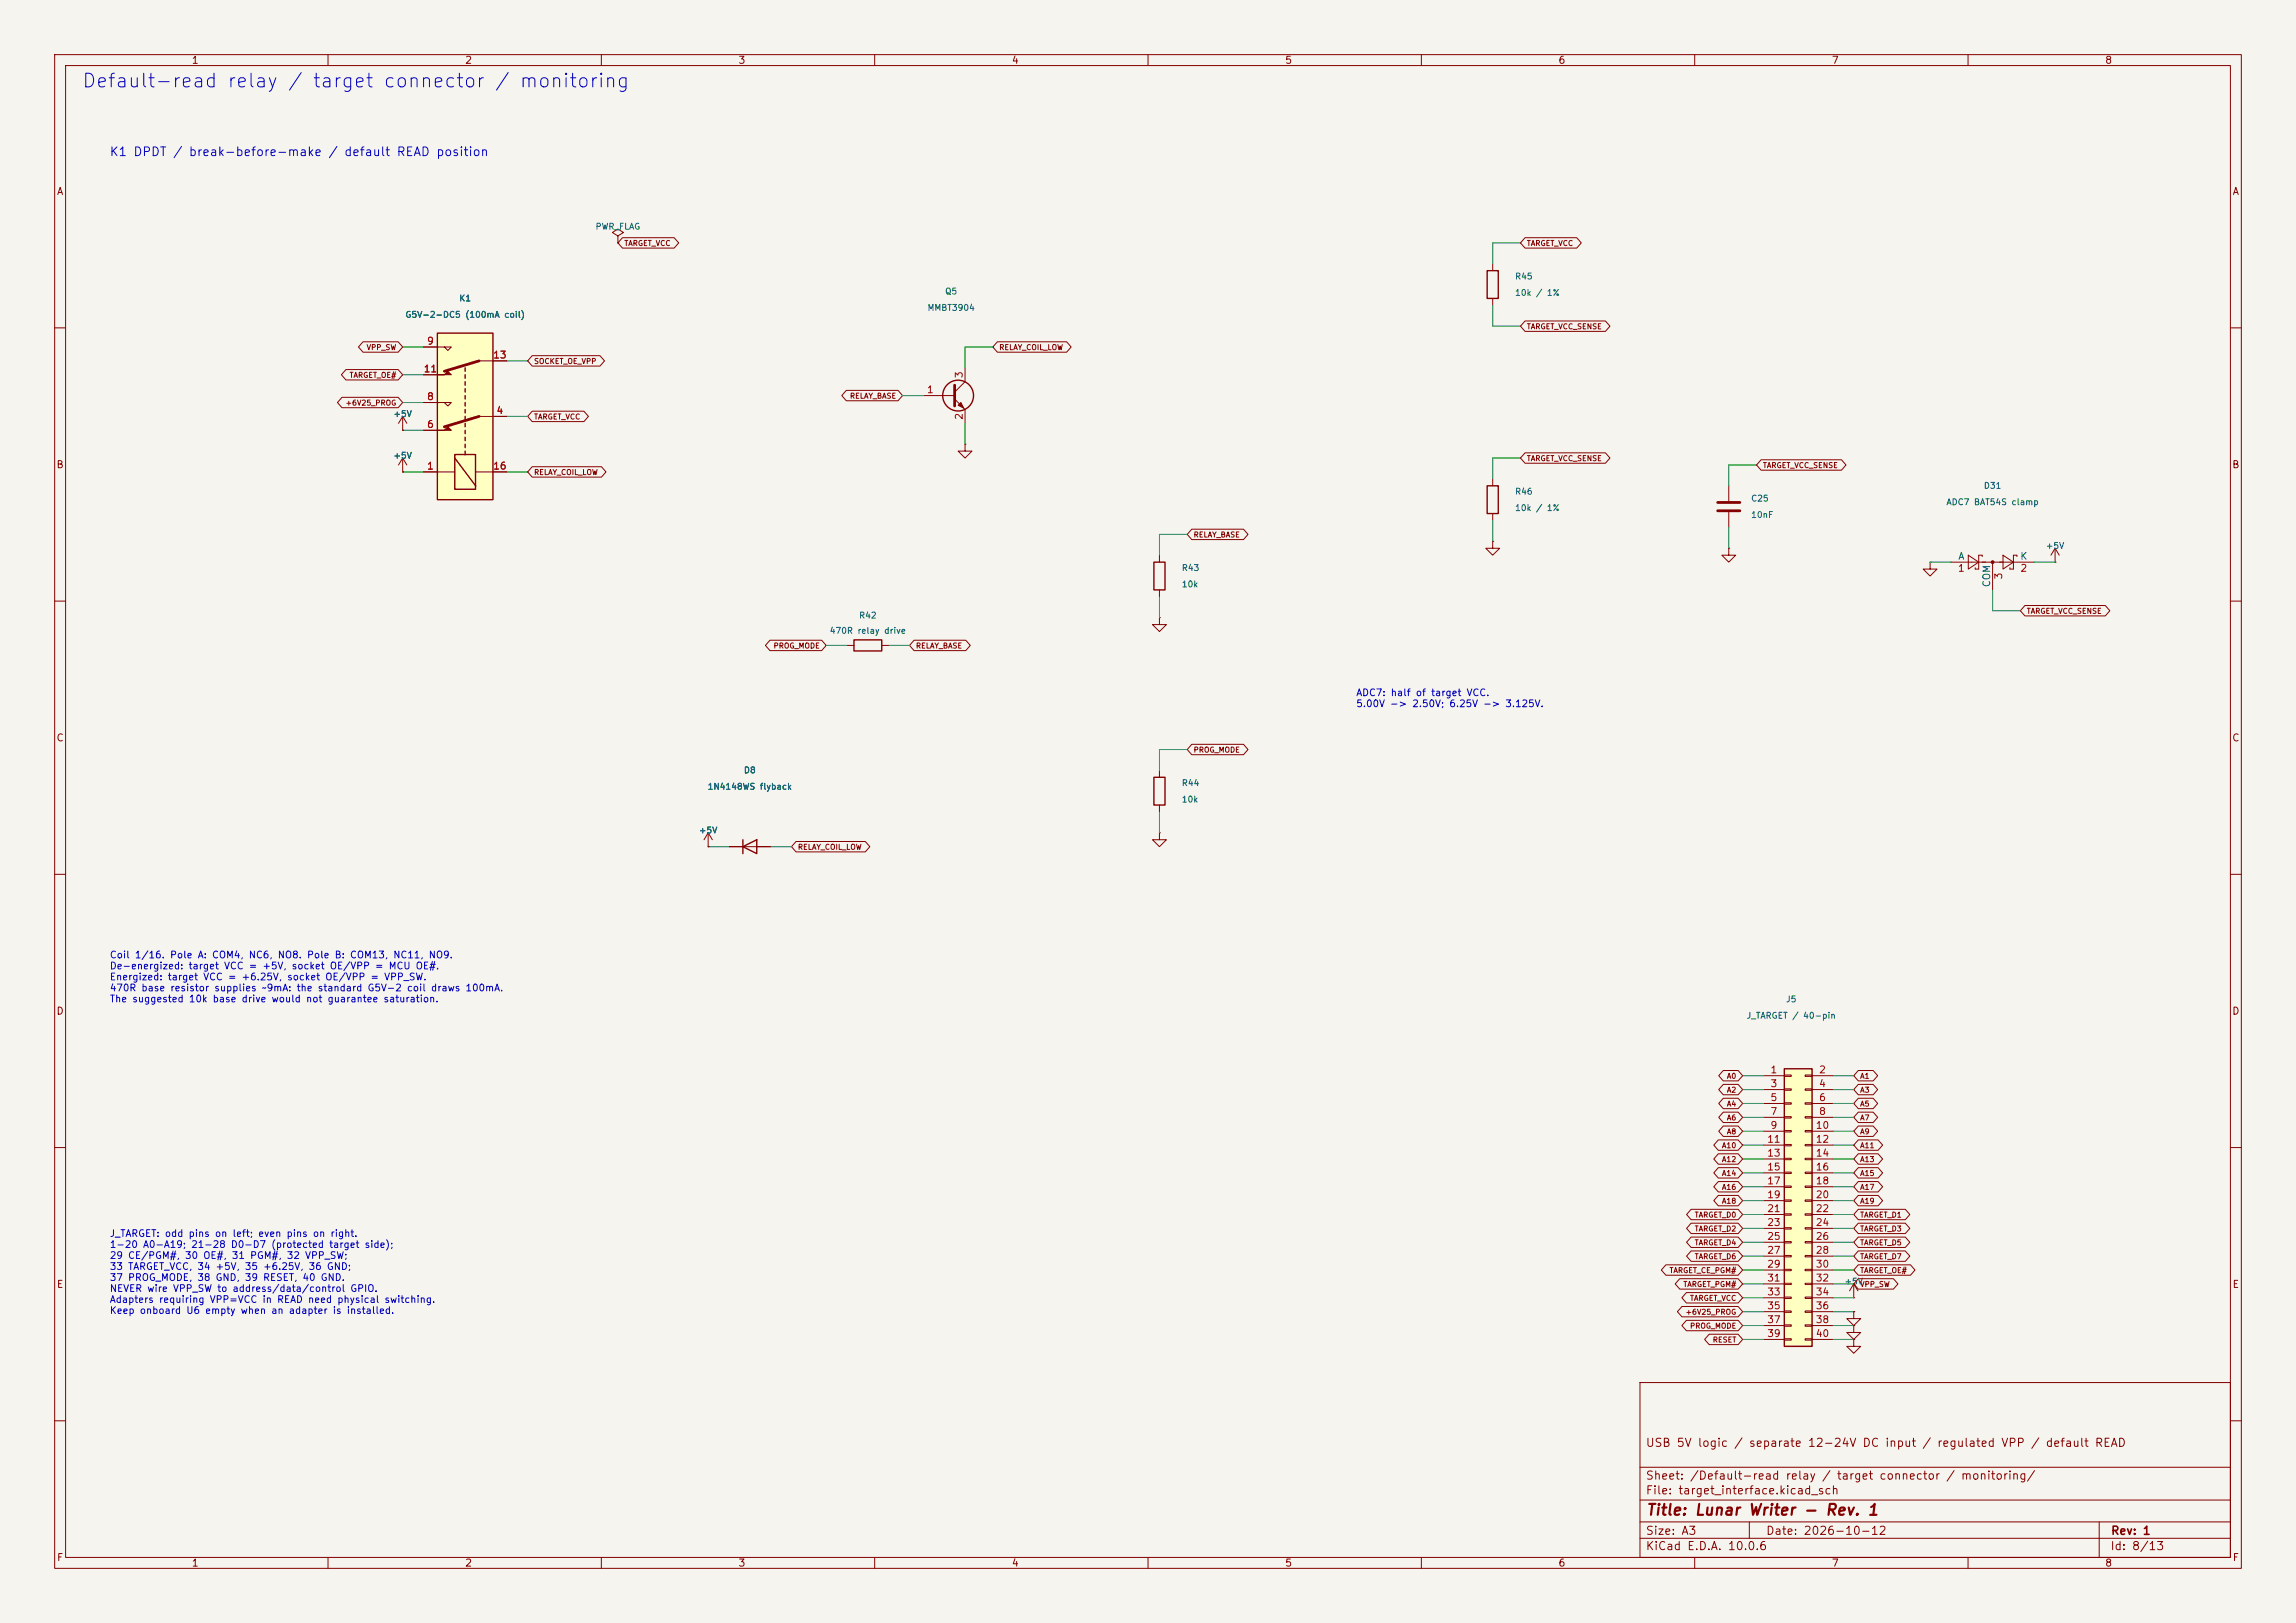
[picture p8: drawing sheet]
<svg xmlns="http://www.w3.org/2000/svg" width="420mm" height="297mm" viewBox="0 0 420 297" stroke-linecap="round" stroke-linejoin="round" font-family="sans-serif">
<defs><g id="words">
<text font-size="2.5" fill="#0000c2" x="14.9" y="16.7">Default-read relay / target connector / monitoring</text>
<text font-size="2" fill="#840000" x="301" y="277.8">Title: Lunar Writer - Rev. 1</text>
<text font-size="1.6" fill="#0000c2" x="19.9" y="29">K1 DPDT / break-before-make / default READ position</text>
<g font-size="1.5" fill="#840000">
<text x="300.9" y="265.1">USB 5V logic / separate 12-24V DC input / regulated VPP / default READ</text>
<text x="300.9" y="273.8">File: target_interface.kicad_sch</text>
<text x="300.9" y="271.1">Sheet: /Default-read relay / target connector / monitoring/</text>
<text x="300.9" y="281.2">Size: A3</text>
<text x="322.9" y="281.2">Date: 2026-10-12</text>
<text x="386" y="281.2">Rev: 1</text>
<text x="300.9" y="284">KiCad E.D.A. 10.0.6</text>
<text x="385.9" y="284">Id: 8/13</text>
</g>
<g font-size="1.3" fill="#840000">
<text x="35" y="12">1</text>
<text x="85" y="12">2</text>
<text x="135" y="12">3</text>
<text x="185" y="12">4</text>
<text x="235" y="12">5</text>
<text x="285" y="12">6</text>
<text x="335" y="12">7</text>
<text x="385" y="12">8</text>
<text x="10.3" y="36">A</text>
<text x="408.3" y="36">A</text>
<text x="10.2" y="86">B</text>
<text x="408.2" y="86">B</text>
<text x="10.2" y="136">C</text>
<text x="408.2" y="136">C</text>
<text x="10.2" y="186">D</text>
<text x="408.2" y="186">D</text>
<text x="10.3" y="236">E</text>
<text x="408.3" y="236">E</text>
<text x="10.3" y="286">F</text>
<text x="35" y="287">1</text>
<text x="85" y="287">2</text>
<text x="135" y="287">3</text>
<text x="185" y="287">4</text>
<text x="235" y="287">5</text>
<text x="285" y="287">6</text>
<text x="335" y="287">7</text>
<text x="385" y="287">8</text>
<text x="408.3" y="286">F</text>
</g>
<g font-size="1.3" fill="#a90000">
<text x="78" y="63.4">9</text>
<text x="90.1" y="65.9">13</text>
<text x="77.4" y="68.4">11</text>
<text x="176.4" y="69.3" transform="rotate(-90 176.4 69.3)">3</text>
<text x="78" y="73.5">8</text>
<text x="90.7" y="76.1">4</text>
<text x="169.4" y="72.3">1</text>
<text x="176.4" y="76.9" transform="rotate(-90 176.4 76.9)">2</text>
<text x="78" y="78.6">6</text>
<text x="78" y="86.2">1</text>
<text x="90.1" y="86.2">16</text>
<text x="358" y="104.9">1</text>
<text x="366.6" y="106.1" transform="rotate(-90 366.6 106.1)">3</text>
<text x="369.5" y="104.9">2</text>
<text x="323.8" y="196.7">1</text>
<text x="332.6" y="196.7">2</text>
<text x="323.8" y="199.3">3</text>
<text x="323.8" y="201.8">5</text>
<text x="332.6" y="199.3">4</text>
<text x="332.6" y="201.8">6</text>
<text x="323.1" y="209.4">11</text>
<text x="323.8" y="204.3">7</text>
<text x="323.8" y="206.9">9</text>
<text x="332" y="206.9">10</text>
<text x="332" y="209.4">12</text>
<text x="332.6" y="204.3">8</text>
<text x="323.1" y="212">13</text>
<text x="323.1" y="214.5">15</text>
<text x="332" y="212">14</text>
<text x="332" y="214.5">16</text>
<text x="323.1" y="217">17</text>
<text x="323.1" y="219.6">19</text>
<text x="332" y="217">18</text>
<text x="332" y="219.6">20</text>
<text x="323.1" y="222.1">21</text>
<text x="323.1" y="224.7">23</text>
<text x="323.1" y="227.2">25</text>
<text x="332" y="222.1">22</text>
<text x="332" y="224.7">24</text>
<text x="332" y="227.2">26</text>
<text x="323.1" y="229.7">27</text>
<text x="323.1" y="232.3">29</text>
<text x="332" y="229.7">28</text>
<text x="332" y="232.3">30</text>
<text x="323.1" y="234.8">31</text>
<text x="323.1" y="237.4">33</text>
<text x="323.1" y="239.9">35</text>
<text x="332" y="234.8">32</text>
<text x="332" y="237.4">34</text>
<text x="332" y="239.9">36</text>
<text x="323.1" y="242.4">37</text>
<text x="323.1" y="245">39</text>
<text x="332" y="242.4">38</text>
<text x="332" y="245">40</text>
</g>
<g font-size="1.3" fill="#006464">
<text x="358.1" y="102.7">A</text>
<text x="364.4" y="107.6" transform="rotate(-90 364.4 107.6)">COM</text>
<text x="369.4" y="102.7">K</text>
</g>
<g font-size="1.3" fill="#0000c2">
<text x="248" y="127.7">ADC7: half of target VCC.</text>
<text x="248" y="129.7">5.00V -&gt; 2.50V; 6.25V -&gt; 3.125V.</text>
<text x="20" y="175.7">Coil 1/16. Pole A: COM4, NC6, NO8. Pole B: COM13, NC11, NO9.</text>
<text x="20" y="177.7">De-energized: target VCC = +5V, socket OE/VPP = MCU OE#.</text>
<text x="20" y="179.7">Energized: target VCC = +6.25V, socket OE/VPP = VPP_SW.</text>
<text x="20" y="181.7">470R base resistor supplies ~9mA: the standard G5V-2 coil draws 100mA.</text>
<text x="20" y="183.7">The suggested 10k base drive would not guarantee saturation.</text>
<text x="20" y="226.7">J_TARGET: odd pins on left; even pins on right.</text>
<text x="20" y="228.7">1-20 A0-A19; 21-28 D0-D7 (protected target side);</text>
<text x="20" y="230.7">29 CE/PGM#, 30 OE#, 31 PGM#, 32 VPP_SW;</text>
<text x="20" y="232.7">33 TARGET_VCC, 34 +5V, 35 +6.25V, 36 GND;</text>
<text x="20" y="234.7">37 PROG_MODE, 38 GND, 39 RESET, 40 GND.</text>
<text x="20" y="236.7">NEVER wire VPP_SW to address/data/control GPIO.</text>
<text x="20" y="238.7">Adapters requiring VPP=VCC in READ need physical switching.</text>
<text x="20" y="240.7">Keep onboard U6 empty when an adapter is installed.</text>
</g>
<g font-size="1.1" fill="#006464">
<text x="108.8" y="42.3">PWR_FLAG</text>
<text x="277" y="51.4">R45</text>
<text x="74.1" y="58.4">G5V-2-DC5 (100mA coil)</text>
<text x="83.9" y="55.4">K1</text>
<text x="169.6" y="57.1">MMBT3904</text>
<text x="172.8" y="54.1">Q5</text>
<text x="277" y="54.4">10k / 1%</text>
<text x="71.9" y="76.6">+5V</text>
<text x="71.9" y="84.2">+5V</text>
<text x="362.8" y="89.7">D31</text>
<text x="277" y="90.8">R46</text>
<text x="277" y="93.8">10k / 1%</text>
<text x="320.2" y="92">C25</text>
<text x="320.2" y="95">10nF</text>
<text x="355.9" y="92.7">ADC7 BAT54S clamp</text>
<text x="374.1" y="100.7">+5V</text>
<text x="216.1" y="104.7">R43</text>
<text x="216.1" y="107.7">10k</text>
<text x="157" y="113.4">R42</text>
<text x="151.7" y="116.2">470R relay drive</text>
<text x="136" y="141.8">D8</text>
<text x="129.4" y="144.8">1N4148WS flyback</text>
<text x="216.1" y="144.1">R44</text>
<text x="216.1" y="147.1">10k</text>
<text x="127.8" y="152.8">+5V</text>
<text x="326.6" y="183.7">J5</text>
<text x="319.4" y="186.7">J_TARGET / 40-pin</text>
<text x="337.3" y="235.3">+5V</text>
</g>
<g font-size="1" fill="#840000">
<text x="114.1" y="45.2">TARGET_VCC</text>
<text x="279.2" y="45.2">TARGET_VCC</text>
<text x="67" y="64.3">VPP_SW</text>
<text x="182.7" y="64.3">RELAY_COIL_LOW</text>
<text x="279.2" y="60.5">TARGET_VCC_SENSE</text>
<text x="63.8" y="69.4">TARGET_OE#</text>
<text x="97.6" y="66.8">SOCKET_OE_VPP</text>
<text x="63.1" y="74.4">+6V25_PROG</text>
<text x="97.6" y="77">TARGET_VCC</text>
<text x="155.4" y="73.2">RELAY_BASE</text>
<text x="97.6" y="87.1">RELAY_COIL_LOW</text>
<text x="279.2" y="84.6">TARGET_VCC_SENSE</text>
<text x="322.4" y="85.9">TARGET_VCC_SENSE</text>
<text x="218.2" y="98.6">RELAY_BASE</text>
<text x="370.6" y="112.5">TARGET_VCC_SENSE</text>
<text x="141.4" y="118.9">PROG_MODE</text>
<text x="167.4" y="118.9">RELAY_BASE</text>
<text x="218.2" y="137.9">PROG_MODE</text>
<text x="145.9" y="155.7">RELAY_COIL_LOW</text>
<text x="315.8" y="197.6">A0</text>
<text x="340.2" y="197.6">A1</text>
<text x="315.8" y="200.2">A2</text>
<text x="315.8" y="202.7">A4</text>
<text x="340.2" y="200.2">A3</text>
<text x="340.2" y="202.7">A5</text>
<text x="315.8" y="207.8">A8</text>
<text x="315.8" y="205.3">A6</text>
<text x="340.2" y="207.8">A9</text>
<text x="340.2" y="205.3">A7</text>
<text x="314.9" y="215.4">A14</text>
<text x="314.9" y="212.9">A12</text>
<text x="314.9" y="210.3">A10</text>
<text x="340.2" y="215.4">A15</text>
<text x="340.2" y="212.9">A13</text>
<text x="340.2" y="210.3">A11</text>
<text x="314.9" y="218">A16</text>
<text x="314.9" y="220.5">A18</text>
<text x="340.2" y="218">A17</text>
<text x="340.2" y="220.5">A19</text>
<text x="309.9" y="223">TARGET_D0</text>
<text x="309.9" y="225.6">TARGET_D2</text>
<text x="340.2" y="225.6">TARGET_D3</text>
<text x="340.2" y="223">TARGET_D1</text>
<text x="305.3" y="233.2">TARGET_CE_PGM#</text>
<text x="309.9" y="230.7">TARGET_D6</text>
<text x="309.9" y="228.1">TARGET_D4</text>
<text x="340.2" y="230.7">TARGET_D7</text>
<text x="340.2" y="228.1">TARGET_D5</text>
<text x="340.2" y="233.2">TARGET_OE#</text>
<text x="307.8" y="235.7">TARGET_PGM#</text>
<text x="309" y="238.3">TARGET_VCC</text>
<text x="340.2" y="235.7">VPP_SW</text>
<text x="308.2" y="240.8">+6V25_PROG</text>
<text x="309" y="243.4">PROG_MODE</text>
<text x="313.2" y="245.9">RESET</text>
</g>
</g></defs>
<path d="M0 0h420v297h-420z" fill="#f5f4ef" stroke="#f5f4ef" stroke-width=".18"/>
<g fill="none" stroke="#840000" stroke-width=".18">
<path d="M10 10h400v277h-400zM12 12h396v273h-396zM60 10v2M110 10v2M160 10v2M210 10v2M260 10v2M310 10v2M360 10v2M113 43.2l1-.7-1-.6-1 .6 1 .7v1.3M113 44.5h.1M10 60h2"/>
<path d="M73.7 78.7h.1M73.7 76.2v2.5M73.7 76.2l-.8 1.3M73.7 76.2l.7 1.3M168.9 72.4h5.7M174.6 73l1.9 1.9v2.6M176.5 67.3v2.6l-1.9 1.9M408 60h2M73.7 86.4h.1M73.7 83.8l-.8 1.3M73.7 83.8l.7 1.3M73.7 83.8v2.6"/>
<path d="M176.5 81.3v1.3h1.3l-1.3 1.2-1.2-1.2h1.2M176.5 81.3h.1M10 110h2M375.9 102.9h.1M375.9 100.3l-.7 1.3M375.9 100.3l.8 1.3M375.9 100.3v2.6M408 110h2M10 160h2M129.5 154.9h.1M129.5 152.4l-.7 1.3M129.5 152.4l.8 1.3"/>
<path d="M129.5 152.4v2.5M133.3 154.9h7.7M408 160h2M10 210h2M408 210h2M339.1 237.5h.1M339.1 234.9l-.8 1.3M339.1 234.9l.8 1.3M339.1 234.9v2.6M300 253h108v32h-108zM10 260h2M300 278.5h108"/>
<path d="M300 274.5h108M300 268.5h108M320 278.5v3M384 278.5v6.5M408 260h2M60 285v2M110 285v2M160 285v2M210 285v2M260 285v2M300 281.5h108M310 285v2"/>
<path d="M360 285v2"/>
</g>
<g fill="none" stroke="#840000" stroke-width=".25">
<path d="M135.9 154.9l2.5-1.2v2.5zM135.9 153.7v2.5"/>
<circle cx="175.3" cy="72.4" r="2.82"/>
</g>
<path d="M174.6 70.5v3.8" fill="none" stroke="#840000" stroke-width=".51"/>
<path d="M175.3 74.2l.5-.5 .5 1z" fill="#840000" stroke="#840000" stroke-width=".18"/>
<path d="M80 61h10.2v30.4h-10.2z" fill="#ffffc2"/>
<g fill="none" stroke="#840000" stroke-width=".25">
<path d="M80 61h10.2v30.4h-10.2zM85.1 67.3v.6M85.1 68.6v.6M85.1 69.9v.6M85.1 71.1v.7M85.1 72.4v.6M85.1 73.7v.6M85.1 74.9v.7M85.1 76.2v.6M85.1 77.5v.6M85.1 78.7v.7M83.2 83.2h3.8v6.3h-3.8z"/>
<path d="M83.2 83.8l3.8 5.1M85.1 80v.6M85.1 81.3v.6M85.1 82.6v.6"/>
</g>
<path d="M77.5 73.7h5l-.6 .6-.6-.6M77.5 63.5h5l-.6 .6-.6-.6M77.5 78.7h2.5M77.5 68.6h2.5M87.6 76.2h5.1M87.6 66h5.1M77.5 86.4h5.7M87 86.4h5.7M353.1 102.9v1.2h1.2l-1.2 1.3-1.3-1.3h1.3M353.1 102.9h.1" fill="none" stroke="#840000" stroke-width=".18"/>
<g fill="#840000" stroke="#840000" stroke-width=".18">
<path d="M80 78.7h1.3l.6-.6 .6 .6z"/>
<path d="M80 68.6h1.3l.6-.7 .6 .7z"/>
</g>
<path d="M87.6 76.2l-6.3 1.9M87.6 66l-6.3 1.9" fill="none" stroke="#840000" stroke-width=".51"/>
<path d="M326.4 195.6h5.1v50.8h-5.1z" fill="#ffffc2"/>
<path d="M272 49.5h2.1v5.1h-2.1zM272 88.9h2.1v5.1h-2.1zM156.2 117.1h5.1v2h-5.1zM211.1 102.9h2v5.1h-2zM211.1 142.2h2v5.1h-2zM326.4 195.6h5.1v50.8h-5.1z" fill="none" stroke="#840000" stroke-width=".25"/>
<g fill="none" stroke="#840000" stroke-width=".18">
<path d="M113.9 43.5h9.4l.9 1-.9 .9h-9.4l-.9-.9zM273 48.3v1.2M273 54.6v1.3M279 43.5h9.4l.9 1-.9 .9h-9.4l-.9-.9zM279 58.7h14.7l.8 1-.8 .9h-14.7l-.9-.9zM62.6 72.7h10.2l.9 1-.9 .9h-10.2l-.9-.9zM63.3 67.6h9.5l.9 1-.9 .9h-9.5l-.9-.9zM66.4 62.5h6.4l.9 1-.9 1h-6.4l-.8-1zM73.7 78.7h.1M77.5 78.7h2.5M77.5 73.7h2.5M77.5 63.5h2.5"/>
<path d="M77.5 68.6h2.5M90.2 76.2h2.5M90.2 66h2.5M97.4 75.2h9.4l.8 1-.8 1h-9.4l-.9-1zM97.4 65.1h12.3l.9 .9-.9 1h-12.3l-.9-1zM154.8 71.4h9.5l.8 1-.8 .9h-9.5l-.8-.9zM182.4 62.5h12.7l.8 1-.8 1h-12.7l-.8-1zM73.7 86.4h.1M77.5 86.4h2.5M90.2 86.4h2.5M97.4 85.4h12.6l.9 1-.9 .9h-12.6l-.9-.9zM218 96.8h9.5l.8 1-.8 .9h-9.5l-.8-.9z"/>
<path d="M273 99.1v1.2h1.3l-1.3 1.3-1.2-1.3h1.2M273 99.1h.1M273 87.6v1.3M273 94v1.3M279 82.9h14.7l.8 .9-.8 1h-14.7l-.9-1zM316.2 88.9v2.8M316.2 93.7v2.8M322.1 84.1h14.7l.9 1-.9 .9h-14.7l-.8-.9zM140.8 117.2h9.5l.8 .9-.8 1h-9.5l-.8-1zM154.9 118.1h1.3M161.3 118.1h1.3M167.2 117.2h9.5l.8 .9-.8 1h-9.5l-.8-1z"/>
<path d="M212.1 113v1.3h1.3l-1.3 1.3-1.3-1.3h1.3M212.1 113h.1M212.1 101.6v1.3M212.1 108v1.2M316.2 100.3v1.3h1.3l-1.3 1.3-1.2-1.3h1.2M316.2 100.3h.1M356.9 102.9h15.2M360 101.6l1.9 1.3-1.9 1.2zM362.6 101.9v-.3h-.7v2.5h-.6v-.2M364.5 102.9v5.1M366.4 101.6l1.9 1.3-1.9 1.2zM368.9 101.9v-.3h-.6v2.5h-.6v-.2"/>
<path d="M370.4 110.8h14.7l.8 1-.8 .9h-14.7l-.8-.9zM218 136.2h9.5l.8 1-.8 .9h-9.5l-.8-.9zM129.5 154.9h.1M133.3 154.9h2.6M138.4 154.9h2.6M145.6 154h12.7l.8 .9-.8 1h-12.7l-.8-1zM212.1 152.4v1.3h1.3l-1.3 1.2-1.3-1.2h1.3M212.1 152.4h.1M212.1 141v1.2M212.1 147.3v1.3M315.2 195.9h2.7l.9 1-.9 .9h-2.7l-.8-.9zM315.2 198.4h2.7l.9 1-.9 .9h-2.7l-.8-.9z"/>
<path d="M322.6 196.9h3.8M322.6 199.4h3.8M326.4 196.7h1.3v.3h-1.3zM326.4 199.3h1.3v.2h-1.3zM330.2 196.7h1.3v.3h-1.3zM330.2 199.3h1.3v.2h-1.3zM331.5 196.9h3.8M331.5 199.4h3.8M339.9 195.9h2.7l.9 1-.9 .9h-2.7l-.8-.9zM339.9 198.4h2.7l.9 1-.9 .9h-2.7l-.8-.9zM314.3 216.2h3.6l.9 1-.9 .9h-3.6l-.8-.9zM314.3 218.8h3.6l.9 .9-.9 1h-3.6l-.8-1z"/>
<path d="M314.3 213.7h3.6l.9 .9-.9 1h-3.6l-.8-1zM314.3 211.1h3.6l.9 1-.9 .9h-3.6l-.8-.9zM314.3 208.6h3.6l.9 1-.9 .9h-3.6l-.8-.9zM315.2 206.1h2.7l.9 .9-.9 1h-2.7l-.8-1zM315.2 201h2.7l.9 .9-.9 1h-2.7l-.8-1zM315.2 203.5h2.7l.9 1-.9 .9h-2.7l-.8-.9zM322.6 201.9h3.8M322.6 204.5h3.8M322.6 207h3.8M322.6 209.6h3.8M322.6 212.1h3.8M322.6 214.6h3.8"/>
<path d="M322.6 217.2h3.8M322.6 219.7h3.8M326.4 201.8h1.3v.3h-1.3zM326.4 204.3h1.3v.3h-1.3zM326.4 206.9h1.3v.2h-1.3zM326.4 209.4h1.3v.3h-1.3zM326.4 212h1.3v.2h-1.3zM326.4 214.5h1.3v.3h-1.3zM326.4 217h1.3v.3h-1.3zM326.4 219.6h1.3v.2h-1.3zM330.2 201.8h1.3v.3h-1.3zM330.2 204.3h1.3v.3h-1.3z"/>
<path d="M330.2 206.9h1.3v.2h-1.3zM330.2 209.4h1.3v.3h-1.3zM330.2 212h1.3v.2h-1.3zM330.2 214.5h1.3v.3h-1.3zM330.2 217h1.3v.3h-1.3zM330.2 219.6h1.3v.2h-1.3zM331.5 201.9h3.8M331.5 204.5h3.8M331.5 207h3.8M331.5 209.6h3.8M331.5 212.1h3.8M331.5 214.6h3.8"/>
<path d="M331.5 217.2h3.8M331.5 219.7h3.8M339.9 213.7h3.6l.9 .9-.9 1h-3.6l-.8-1zM339.9 211.1h3.6l.9 1-.9 .9h-3.6l-.8-.9zM339.9 216.2h3.6l.9 1-.9 .9h-3.6l-.8-.9zM339.9 218.8h3.6l.9 .9-.9 1h-3.6l-.8-1zM339.9 201h2.7l.9 .9-.9 1h-2.7l-.8-1zM339.9 206.1h2.7l.9 .9-.9 1h-2.7l-.8-1zM339.9 208.6h3.6l.9 1-.9 .9h-3.6l-.8-.9zM339.9 203.5h2.7l.9 1-.9 .9h-2.7l-.8-.9zM304.7 231.5h13.2l.9 .9-.9 1h-13.2l-.8-1zM307.3 234h10.6l.9 .9-.9 1h-10.6l-.9-1z"/>
<path d="M307.7 239.1h10.2l.9 .9-.9 1h-10.2l-.9-1zM308.5 236.5h9.4l.9 1-.9 .9h-9.4l-.9-.9zM309.3 221.3h8.6l.9 .9-.9 1h-8.6l-.8-1zM309.3 228.9h8.6l.9 1-.9 .9h-8.6l-.8-.9zM309.3 223.8h8.6l.9 1-.9 .9h-8.6l-.8-.9zM309.3 226.4h8.6l.9 .9-.9 1h-8.6l-.8-1zM322.6 222.2h3.8M322.6 224.8h3.8M322.6 227.3h3.8M322.6 229.9h3.8M322.6 232.4h3.8M322.6 234.9h3.8"/>
<path d="M322.6 237.5h3.8M326.4 222.1h1.3v.3h-1.3zM326.4 224.7h1.3v.2h-1.3zM326.4 227.2h1.3v.3h-1.3zM326.4 229.7h1.3v.3h-1.3zM326.4 232.3h1.3v.2h-1.3zM326.4 234.8h1.3v.3h-1.3zM326.4 237.4h1.3v.2h-1.3zM326.4 239.9h1.3v.3h-1.3zM330.2 222.1h1.3v.3h-1.3zM330.2 224.7h1.3v.2h-1.3zM330.2 227.2h1.3v.3h-1.3z"/>
<path d="M330.2 229.7h1.3v.3h-1.3zM330.2 232.3h1.3v.2h-1.3zM330.2 234.8h1.3v.3h-1.3zM330.2 237.4h1.3v.2h-1.3zM330.2 239.9h1.3v.3h-1.3zM331.5 222.2h3.8M331.5 224.8h3.8M331.5 227.3h3.8M331.5 229.9h3.8M331.5 232.4h3.8M331.5 234.9h3.8M331.5 237.5h3.8"/>
<path d="M339.9 234h6.4l.9 .9-.9 1h-6.4l-.8-1zM339.9 228.9h8.6l.9 1-.9 .9h-8.6l-.8-.9zM339.9 223.8h8.6l.9 1-.9 .9h-8.6l-.8-.9zM339.9 226.4h8.6l.9 .9-.9 1h-8.6l-.8-1zM339.9 221.3h8.6l.9 .9-.9 1h-8.6l-.8-1zM339.9 231.5h9.6l.8 .9-.8 1h-9.6l-.8-1zM308.5 241.6h9.4l.9 1-.9 .9h-9.4l-.9-.9zM312.6 244.2h5.3l.9 .9-.9 1h-5.3l-.8-1zM322.6 240h3.8M322.6 242.6h3.8M322.6 245.1h3.8M326.4 242.4h1.3v.3h-1.3z"/>
<path d="M326.4 245h1.3v.2h-1.3zM330.2 242.4h1.3v.3h-1.3zM330.2 245h1.3v.2h-1.3zM331.5 240h3.8M331.5 242.6h3.8M331.5 245.1h3.8M339.1 242.6v1.2h1.3l-1.3 1.3-1.3-1.3h1.3M339.1 242.6h.1M339.1 240v1.3h1.3l-1.3 1.3-1.3-1.3h1.3M339.1 240h.1M339.1 245.1v1.3h1.3l-1.3 1.2-1.3-1.2h1.3M339.1 245.1h.1"/>
</g>
<circle cx="364.5" cy="102.9" r=".25" fill="#840000" stroke="#840000" stroke-width=".18"/>
<path d="M314.2 91.9h4.1M314.2 93.5h4.1" fill="none" stroke="#840000" stroke-width=".51"/>
<g fill="none" stroke="#009600" stroke-width=".18">
<path d="M273 55.9v3.8h5.1M278.1 44.5h-5.1v3.8M73.7 78.7h3.8M73.7 63.5h3.8M73.7 73.7h3.8M73.7 68.6h3.8M92.7 76.2h3.8M92.7 66h3.8M165.1 72.4h3.8M176.5 77.5v3.8M181.6 63.5h-5.1v3.8M73.7 86.4h3.8"/>
<path d="M92.7 86.4h3.8M217.2 97.8h-5.1v3.8M273 95.3v3.8M278.1 83.8h-5.1v3.8M316.2 96.5v3.8M321.3 85.1h-5.1v3.8M151.1 118.1h3.8M162.6 118.1h3.8M212.1 109.2v3.8M353.1 102.9h3.8M364.5 108v3.8h5.1M372.1 102.9h3.8"/>
<path d="M217.2 137.2h-5.1v3.8M129.5 154.9h3.8M141 154.9h3.8M212.1 148.6v3.8M318.8 196.9h3.8M318.8 199.4h3.8M335.3 196.9h3.8M335.3 199.4h3.8M318.8 219.7h3.8M318.8 212.1h3.8M318.8 217.2h3.8M318.8 214.6h3.8"/>
<path d="M318.8 201.9h3.8M318.8 209.6h3.8M318.8 204.5h3.8M318.8 207h3.8M335.3 219.7h3.8M335.3 212.1h3.8M335.3 217.2h3.8M335.3 214.6h3.8M335.3 201.9h3.8M335.3 209.6h3.8M335.3 204.5h3.8M335.3 207h3.8"/>
<path d="M318.8 224.8h3.8M318.8 227.3h3.8M318.8 229.9h3.8M318.8 222.2h3.8M318.8 237.5h3.8M318.8 234.9h3.8M318.8 232.4h3.8M335.3 224.8h3.8M335.3 227.3h3.8M335.3 229.9h3.8M335.3 222.2h3.8M335.3 237.5h3.8"/>
<path d="M335.3 234.9h3.8M335.3 232.4h3.8M318.8 245.1h3.8M318.8 242.6h3.8M318.8 240h3.8M335.3 245.1h3.8M335.3 242.6h3.8M335.3 240h3.8"/>
</g>
<use href="#words"/>
</svg>
